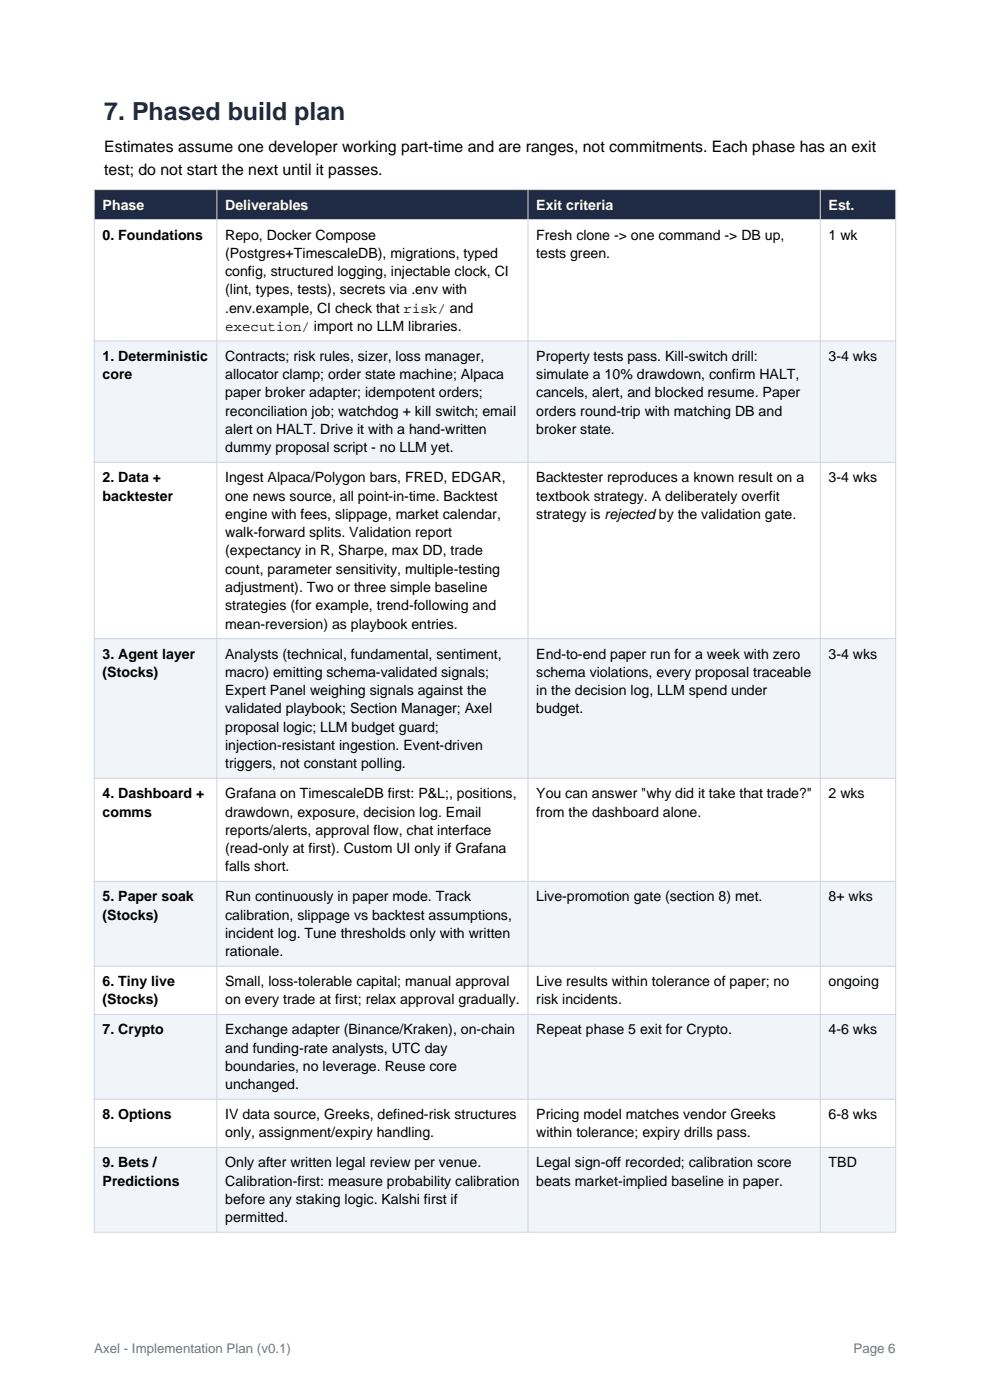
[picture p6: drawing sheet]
<svg xmlns="http://www.w3.org/2000/svg" width="210mm" height="297mm" viewBox="0 0 210 297" stroke-linecap="round" stroke-linejoin="round" font-family="sans-serif">
<defs><g id="words">
<text font-size="5.3" fill="#1f2a44" x="22.1" y="25.4">7. Phased build plan</text>
<g font-size="3.4">
<text x="22.1" y="32.3">Estimates assume one developer working part-time and are ranges, not commitments. Each phase has an exit</text>
<text x="22.1" y="37.1">test; do not start the next until it passes.</text>
</g>
<g font-size="3" fill="#fff">
<text x="21.8" y="44.5">Phase</text>
<text x="47.8" y="44.5">Deliverables</text>
<text x="113.8" y="44.5">Exit criteria</text>
<text x="175.8" y="44.5">Est.</text>
</g>
<g font-size="3">
<text x="21.8" y="50.8">0. Foundations</text>
<text x="47.8" y="50.8">Repo, Docker Compose</text>
<text x="113.8" y="50.8">Fresh clone -&gt; one command -&gt; DB up,</text>
<text x="175.8" y="50.8">1 wk</text>
<text x="47.8" y="54.7">(Postgres+TimescaleDB), migrations, typed</text>
<text x="47.8" y="58.6">config, structured logging, injectable clock, CI</text>
<text x="113.8" y="54.7">tests green.</text>
<text x="47.8" y="62.5">(lint, types, tests), secrets via .env with</text>
<text x="47.8" y="66.3">.env.example, CI check that risk/ and</text>
<text x="47.8" y="70.2">execution/ import no LLM libraries.</text>
<text x="21.8" y="76.6">1. Deterministic</text>
<text x="47.8" y="76.6">Contracts; risk rules, sizer, loss manager,</text>
<text x="113.8" y="76.6">Property tests pass. Kill-switch drill:</text>
<text x="175.8" y="76.6">3-4 wks</text>
<text x="21.8" y="80.4">core</text>
<text x="47.8" y="80.4">allocator clamp; order state machine; Alpaca</text>
<text x="113.8" y="80.4">simulate a 10% drawdown, confirm HALT,</text>
<text x="47.8" y="84.3">paper broker adapter; idempotent orders;</text>
<text x="47.8" y="88.2">reconciliation job; watchdog + kill switch; email</text>
<text x="113.8" y="84.3">cancels, alert, and blocked resume. Paper</text>
<text x="113.8" y="88.2">orders round-trip with matching DB and</text>
<text x="47.8" y="92.1">alert on HALT. Drive it with a hand-written</text>
<text x="47.8" y="96">dummy proposal script - no LLM yet.</text>
<text x="113.8" y="92.1">broker state.</text>
<text x="21.8" y="102.3">2. Data +</text>
<text x="21.8" y="106.2">backtester</text>
<text x="47.8" y="102.3">Ingest Alpaca/Polygon bars, FRED, EDGAR,</text>
<text x="47.8" y="106.2">one news source, all point-in-time. Backtest</text>
<text x="113.8" y="102.3">Backtester reproduces a known result on a</text>
<text x="113.8" y="106.2">textbook strategy. A deliberately overfit</text>
<text x="175.8" y="102.3">3-4 wks</text>
<text x="47.8" y="110.1">engine with fees, slippage, market calendar,</text>
<text x="47.8" y="114">walk-forward splits. Validation report</text>
<text x="113.8" y="110.1">strategy is rejected by the validation gate.</text>
<text x="47.8" y="117.8">(expectancy in R, Sharpe, max DD, trade</text>
<text x="47.8" y="121.7">count, parameter sensitivity, multiple-testing</text>
<text x="47.8" y="125.6">adjustment). Two or three simple baseline</text>
<text x="47.8" y="129.5">strategies (for example, trend-following and</text>
<text x="47.8" y="133.4">mean-reversion) as playbook entries.</text>
<text x="21.8" y="139.7">3. Agent layer</text>
<text x="21.8" y="143.6">(Stocks)</text>
<text x="47.8" y="139.7">Analysts (technical, fundamental, sentiment,</text>
<text x="47.8" y="143.6">macro) emitting schema-validated signals;</text>
<text x="113.8" y="139.7">End-to-end paper run for a week with zero</text>
<text x="113.8" y="143.6">schema violations, every proposal traceable</text>
<text x="175.8" y="139.7">3-4 wks</text>
<text x="47.8" y="147.5">Expert Panel weighing signals against the</text>
<text x="113.8" y="147.5">in the decision log, LLM spend under</text>
<text x="47.8" y="151.4">validated playbook; Section Manager; Axel</text>
<text x="47.8" y="155.2">proposal logic; LLM budget guard;</text>
<text x="113.8" y="151.4">budget.</text>
<text x="47.8" y="159.1">injection-resistant ingestion. Event-driven</text>
<text x="47.8" y="163">triggers, not constant polling.</text>
<text x="21.8" y="169.3">4. Dashboard +</text>
<text x="21.8" y="173.2">comms</text>
<text x="47.8" y="169.3">Grafana on TimescaleDB first: P&amp;L;, positions,</text>
<text x="47.8" y="173.2">drawdown, exposure, decision log. Email</text>
<text x="113.8" y="169.3">You can answer &quot;why did it take that trade?&quot;</text>
<text x="113.8" y="173.2">from the dashboard alone.</text>
<text x="175.8" y="169.3">2 wks</text>
<text x="47.8" y="177.1">reports/alerts, approval flow, chat interface</text>
<text x="47.8" y="181">(read-only at first). Custom UI only if Grafana</text>
<text x="47.8" y="184.9">falls short.</text>
<text x="21.8" y="191.2">5. Paper soak</text>
<text x="47.8" y="191.2">Run continuously in paper mode. Track</text>
<text x="113.8" y="191.2">Live-promotion gate (section 8) met.</text>
<text x="175.8" y="191.2">8+ wks</text>
<text x="21.8" y="195.1">(Stocks)</text>
<text x="47.8" y="195.1">calibration, slippage vs backtest assumptions,</text>
<text x="47.8" y="199">incident log. Tune thresholds only with written</text>
<text x="47.8" y="202.9">rationale.</text>
<text x="21.8" y="209.2">6. Tiny live</text>
<text x="47.8" y="209.2">Small, loss-tolerable capital; manual approval</text>
<text x="113.8" y="209.2">Live results within tolerance of paper; no</text>
<text x="175.8" y="209.2">ongoing</text>
<text x="21.8" y="213.1">(Stocks)</text>
<text x="47.8" y="213.1">on every trade at first; relax approval gradually.</text>
<text x="113.8" y="213.1">risk incidents.</text>
<text x="21.8" y="219.4">7. Crypto</text>
<text x="47.8" y="219.4">Exchange adapter (Binance/Kraken), on-chain</text>
<text x="113.8" y="219.4">Repeat phase 5 exit for Crypto.</text>
<text x="175.8" y="219.4">4-6 wks</text>
<text x="47.8" y="223.3">and funding-rate analysts, UTC day</text>
<text x="47.8" y="227.2">boundaries, no leverage. Reuse core</text>
<text x="47.8" y="231.1">unchanged.</text>
<text x="21.8" y="237.4">8. Options</text>
<text x="47.8" y="237.4">IV data source, Greeks, defined-risk structures</text>
<text x="113.8" y="237.4">Pricing model matches vendor Greeks</text>
<text x="175.8" y="237.4">6-8 wks</text>
<text x="47.8" y="241.3">only, assignment/expiry handling.</text>
<text x="113.8" y="241.3">within tolerance; expiry drills pass.</text>
<text x="21.8" y="247.7">9. Bets /</text>
<text x="21.8" y="251.5">Predictions</text>
<text x="47.8" y="247.7">Only after written legal review per venue.</text>
<text x="47.8" y="251.5">Calibration-first: measure probability calibration</text>
<text x="113.8" y="247.7">Legal sign-off recorded; calibration score</text>
<text x="113.8" y="251.5">beats market-implied baseline in paper.</text>
<text x="175.8" y="247.7">TBD</text>
<text x="47.8" y="255.4">before any staking logic. Kalshi first if</text>
<text x="47.8" y="259.3">permitted.</text>
</g>
<g font-size="2.8" fill="#64748b">
<text x="20" y="287">Axel - Implementation Plan (v0.1)</text>
<text x="181.1" y="287">Page 6</text>
</g>
</g></defs>
<path d="M20 40.2h170v6.4h-170z" fill-rule="evenodd" fill="#1f2a44"/>
<g fill="#f1f5f9">
<path d="M20 72.3h170v25.8h-170z" fill-rule="evenodd"/>
<path d="M20 135.5h170v29.6h-170z" fill-rule="evenodd"/>
<path d="M20 187h170v18h-170z" fill-rule="evenodd"/>
<path d="M20 215.2h170v18h-170z" fill-rule="evenodd"/>
<path d="M20 243.4h170v18h-170z" fill-rule="evenodd"/>
</g>
<g fill="none" stroke="#cbd5e1" stroke-width=".21">
<path d="M20 40.2h170v221.2h-170zM20 46.6h170M46 40.2v221.2M112 40.2v221.2M174 40.2v221.2M20 72.3h170M20 98.1h170M20 135.5h170M20 165.1h170M20 187h170M20 205h170M20 215.2h170"/>
<path d="M20 233.2h170M20 243.4h170"/>
</g>
<use href="#words"/>
</svg>
